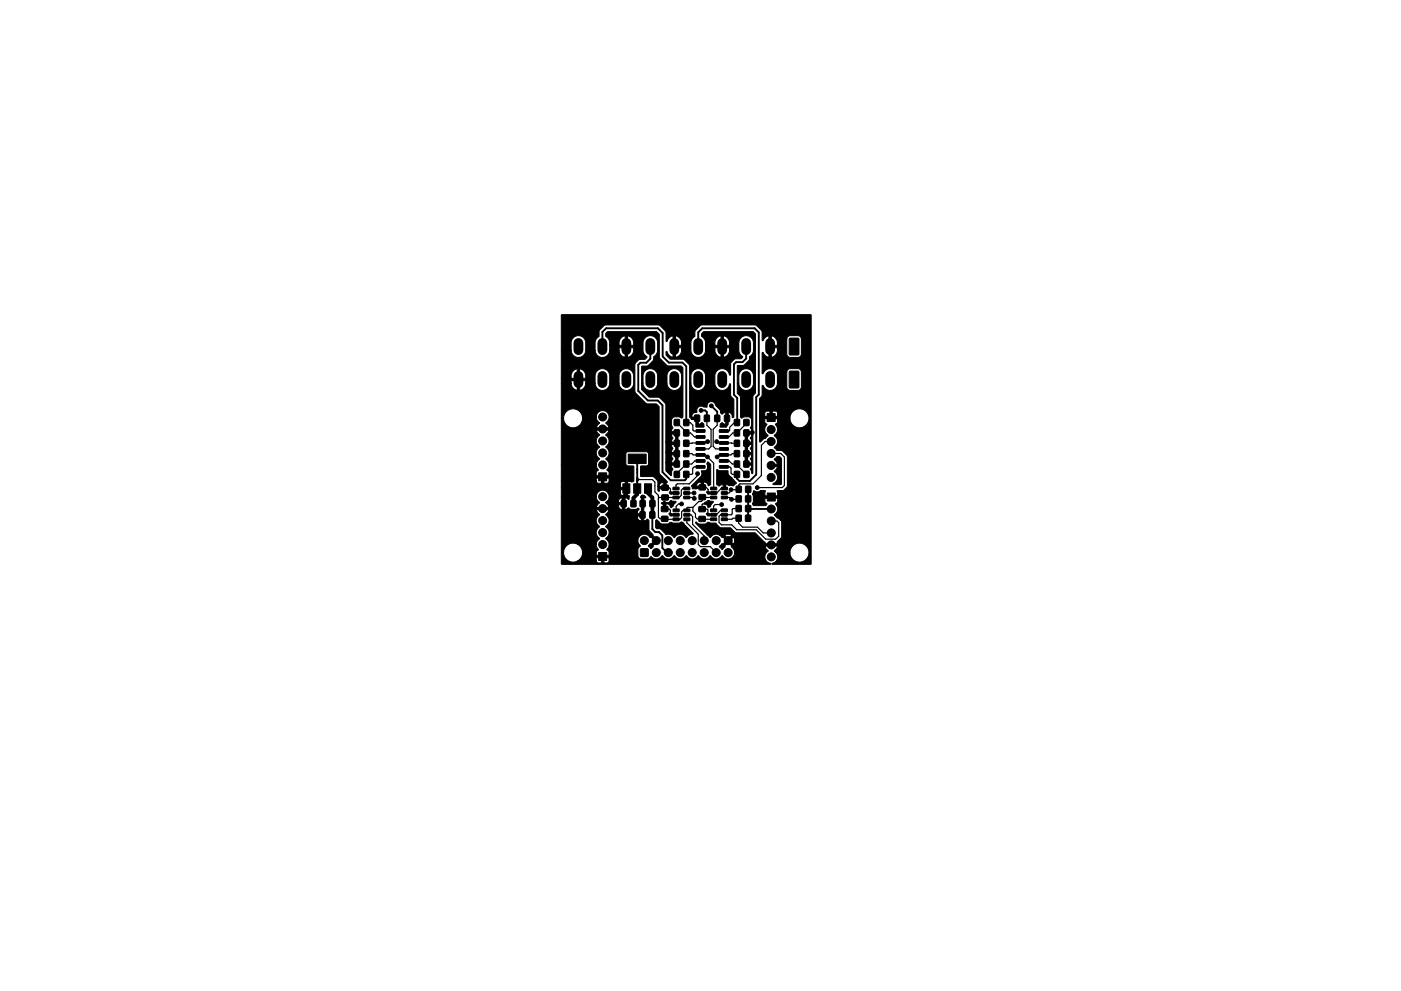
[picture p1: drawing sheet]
<svg xmlns="http://www.w3.org/2000/svg" width="297mm" height="210mm" viewBox="0 0 297 210" stroke-linecap="round" stroke-linejoin="round" font-family="sans-serif">
<g fill="#000" stroke="#000" stroke-width=".21">
<path d="M167.4 71.8l1.8-.1 .2 .2v3.2l-.2 .2h-1.6l-.3-.1zM119 66.8h53v52.8l-.1 .1h-8.1l-.2-.1 .2-.1a1.36 1.36 0 0 0 .7-2.3h3a2.01 2.01 0 0 0 1.8 2.1 2.01 2.01 0 0 0 2.2-1.7v-.8a2.01 2.01 0 0 0-2.4-1.5 2.03 2.03 0 0 0-1.6 1.9h-3l-.3-.3 .5-.6 .2-.4h-2.7l.7 1.1a1.42 1.42 0 0 0-.7 1.5 1.42 1.42 0 0 0 1.2 1.1l-.1 .1h-44.2l-.1-.1v-2.4h.5a2.01 2.01 0 0 0 3 1.8h3.9l.4 .4h1.9l.4-.2v-.9h-1.1v1.1h-.5v-1.1h-1.1v.7h-3.9l.7-.7 .3-1.1-.3-1-.7-.7h3.9l.1 .4 .4 .7-.5 .5v.7h2.7v-.8l-.4-.4 .1-.2a1.45 1.45 0 0 0-.4-2.1l.4-.4a1.44 1.44 0 0 0-.4-2.2 1.46 1.46 0 0 0 .6-1.9h6.1a.73 .73 0 0 0 .9 .7v-1h-.9v.3h-6.1l-.6-.6 .5-.6 .2-.4h-2.7l.3 .5 .4 .4a1.55 1.55 0 0 0 0 2.6 1.49 1.49 0 0 0 0 2.6l-.5 .6-.2 .6h-3.9l-.6-.2h-.8a2.01 2.01 0 0 0-1.6 1.9h-.5v-11.9h7.4l.2 .7 .5 .7-.4 .4-.3 .6h2.7l-.1-.3h2.1a.73 .73 0 0 0 .9 .7v-1h-.9v.3h-2.1l-.6-.8h3.6v-1a.75 .75 0 0 0-.9 .7v.3h-2.7l.5-.4a1.34 1.34 0 0 0 .1-1.5h2.5l.3 .4 .7 .1v-1.3h-1v.8h-2.5l-.5-.5a1.37 1.37 0 0 0-1.8 .3l-.3 .8h-7.4v-1.9h13.5v-1.3l-.8 .2-.2 1.1h-12.5v-1.3h7.4l.2 .3 .3 .1h1.8l.4-.4v-.7h-1.1v1.1h-.5v-1.1h-1.1v.7h-7.4v-3.5h7.4l.1 .4 .4 .7-.5 .5v.7h2.7v-.7l-.4-.6a1.43 1.43 0 0 0-.3-2.2l.4-.5a1.44 1.44 0 0 0-.4-2.1 1.49 1.49 0 0 0 0-2.5l.5-.6 .2-.4h-2.7l.7 1.1a1.44 1.44 0 0 0 0 2.4l-.1 .1a1.36 1.36 0 0 0 0 2.3l.1 .2-.5 .6-.2 .6h-7.4v-9.9h.5l.3 1.1 .5 .6a2.02 2.02 0 0 0 3.2-1.3v-.7h2.9l.2 .7 .5 .7-.5 .5-.1 .5h2.6l-.2-.6-.5-.4 .3-.3a1.36 1.36 0 0 0-.3-2.3 1.36 1.36 0 0 0-2 1.2h-2.9l-.1-.2a2.01 2.01 0 0 0-2.2-1.4 2.01 2.01 0 0 0-1.7 1.9h-.5v-7.4l2.1 .1a1.5 1.5 0 0 0 1.3 1.4h.5a1.49 1.49 0 0 0 1.3-1.4h2a1.55 1.55 0 0 0 1.5 1.4 1.55 1.55 0 0 0 1.6-1.5l2 .1a1.55 1.55 0 0 0 1.5 1.4 1.55 1.55 0 0 0 1.5-1.4v-1.7a1.55 1.55 0 0 0-1.5-1.5 1.55 1.55 0 0 0-1.5 1.5v1.6h-2v-1.6a1.55 1.55 0 0 0-1.6-1.5 1.55 1.55 0 0 0-1.5 1.5v1.6h-2v-.5h-1.3v2h-.5v-2h-1.3v.5h-2.1v-1h5.2v-.6a1.5 1.5 0 0 0-1.3-1.4v2h-.5v-2.1a1.54 1.54 0 0 0-1.3 1.5v.6h-2.1v-6h2.1a1.55 1.55 0 0 0 2.3 1.3l.5-.5 .3-.8 2 .1a1.55 1.55 0 0 0 1.5 1.4 1.55 1.55 0 0 0 1.6-1.4l2-.1a1.5 1.5 0 0 0 1.2 1.5h.6a1.49 1.49 0 0 0 1.2-1.4v-.6h-1.2v2h-.6v-2h-1.2v.5h-2v-1h5v-.6a1.5 1.5 0 0 0-1.2-1.4v2h-.6v-2.1a1.54 1.54 0 0 0-1.2 1.5v.6h-2l-.1-1-.8-.9v-.7l.4-.3h10.4l.6 .6 .1 5 1.7 1.6h2.8l.4 .4v10.5l-.3 .2-.5-.2h-1l-.4 .2-.2 .3v1.3l.3 .4-.3 .9h1.2l.2 .1v6.9l-.2 .1h-1.2l.3 .8-.3 .5-.1 .9-1.1-1.1v-1.6h2v-1.7h-.8l.3 .8-.3 .9h-1.2v-2.2h2v-1.7h-.8l.3 .8-.3 .9h-1.2v-2.2h2v-1.7h-.8l.3 .8-.3 .9h-1.2l-.1-8-1.3-1.5-2.2-.1-1.6-1.6v-1.3l.3 .1a1.55 1.55 0 0 0 1.6 1.4 1.55 1.55 0 0 0 1.5-1.5l2 .1a1.55 1.55 0 0 0 1.5 1.4 1.55 1.55 0 0 0 1.6-1.4v-1.7a1.55 1.55 0 0 0-1.5-1.5 1.55 1.55 0 0 0-1.6 1.5v1.6h-2v-1.6a1.55 1.55 0 0 0-1.5-1.5 1.55 1.55 0 0 0-1.6 1.5v1.6h-.3v-3.6l1.4-.1 1.1-1.1 .1-.8 .4-.4 .4-.6v-2a1.55 1.55 0 0 0-1.5-1.5 1.55 1.55 0 0 0-1.6 1.5v1.7a1.74 1.74 0 0 0 .9 1.3l-.5 .5-1.3 .1-.8 .9v5.8l.2 .4 2.2 2.2 2.1 .1 .6 .6v13.9l.2 .4 1.6 1.6-.2 .2-.1 1.3h-1.4v.5h-.2l-.1-.1v-.9h1.2v-.8h-.2a.75 .75 0 0 0-.7 .8h-.3l-.1-1.2-.8-.8-2.8-.2v-2.1h1.3l.4-.4v-2.2l-.1-.3-.4-.2h-3.8l-.4 .2-.1 .3v2.3l.4 .3h1.3v3.1l-.4 .3-.9-.2v3l.4 .2-.2 .6-.8-.3v2.5l.4-.1 .3-.2 .7 .3h.9l.5-.3 .2 .3-.3 .4-.1 .5h.9v-3.4l-.2-.1 .4-.5 .7 .4v.2h-.4v4.9l.4-.1 .3-.2 .4 .2 .1 2.2 1.8 2.1-1.1 1.1 .1 .2-.5 .4-.5-.6 .3-.4 .2 .1 .8-.8-.8-.8-.2 .1a1.39 1.39 0 0 0-2.1-.3 1.39 1.39 0 0 0 .1 2.2l-.5 .6v1.4l.1 .4 .5 .3h1.4l.4-.2 .3-.3a1.49 1.49 0 0 0 2.3-.2h.1a1.56 1.56 0 0 0 2 .5l.5-.5a1.56 1.56 0 0 0 2 .5l.5-.5a1.56 1.56 0 0 0 2.1 .5l.5-.5a1.56 1.56 0 0 0 2 .5l.5-.5a1.56 1.56 0 0 0 2 .5l.6-.5a1.56 1.56 0 0 0 2 .5 1.43 1.43 0 0 0-.1-2.4l.1-.2-.7-.7-.8 .7 .1 .2-.5 .6-.7-.6 1.5-1.3h.8l.7 .8a1.33 1.33 0 0 0 0-1.5l-.7 .7h-.8l-.7-.8-.3 .1-.4-.4h1l.8 .7 .7-.7a1.3 1.3 0 0 0-1.5 0h-1a1.49 1.49 0 0 0-2 .5l-3.1-3.1v-.2h.2l.6 .4h1.2l.6-.4 .6 .2h1l1 .9 2.2 .1 1.2 1h3.9l2.2 2.1v.3h2.7l-.1-.5 .9-1.1v-3l-.5-.7-.5-.2-.5-.6 .2-.3a1.48 1.48 0 0 0 0-2.1l.4-.4 .1-.8h-2.7v.8l.4 .4-.3 .4h-2.5l-.3-.4 .2-.6v-1.1l-.2-.4 .3-.7 .8 .3 .6-.3h1v1.1h2.7l-.1-1.1 1.3-.1 .8-.8v-6.4l-1-1.1-1.2-.1-.5-.6 .2-.3a1.44 1.44 0 0 0-.3-2.3 1.54 1.54 0 0 0 .3-2.4l.4-.3 .1-.9h-2.7v.8l.4 .4-.2 .3a1.38 1.38 0 0 0 .4 2l-.5 .7-.5 .2-.5 .6-.2-.1-.1-5h6.5l.3 1.1 .5 .6a2.01 2.01 0 0 0 3.1-1l.1-.3a2.01 2.01 0 0 0-1.8-2.4 2.01 2.01 0 0 0-2.2 2h-6.5v-.4h3.9l-.1-.8-.4-.3h-.6v1.1h-.6v-1.1l-.9 .2-.2 .9h-1.1v-3.7l.6-.7v-2l.2-.1a1.56 1.56 0 0 0 1.7 1 1.56 1.56 0 0 0 1.3-1.4v-1.9l-.2-.6h2.2v3.2l.2 .5 .5 .2h2l.4-.6v-3.4l-.2-.3-.4-.3h-1.8l-.4 .2-.3 .5h-2.2a1.57 1.57 0 0 0-1.5-.7 1.57 1.57 0 0 0-1.3 1.1l-.2-.1v-4.3l.1-.1a1.75 1.75 0 0 0 1.3 1h.5a1.49 1.49 0 0 0 1.3-1.4v-.6h-1.3v2h-.5v-2.5h1.8v-.8l-.2-.6h2.2v3.2l.2 .5 .5 .2h2l.4-.7-.1-3.4-.5-.5h-1.8l-.4 .2-.3 .5h-2.2l-.4-.4-.7-.3v2.1h-.5v-2.1a1.58 1.58 0 0 0-1.2 1.1l-.2-.1-.1-2-1.3-1.2-11.3-.1-.5 .2-1 1.1-.1 1.2-.4 .3-.4 .7v2a1.55 1.55 0 0 0 1.5 1.4 1.55 1.55 0 0 0 1.6-1.4l2-.1a1.5 1.5 0 0 0 1.3 1.5h.5a1.49 1.49 0 0 0 1.3-1.4v-.6h-1.3v2h-.5v-2h-1.3v.5h-2v-1h5l.1-.6a1.5 1.5 0 0 0-1.3-1.4v2h-.5v-2.1a1.54 1.54 0 0 0-1.3 1.5v.6h-2l-.1-1-.7-.9v-.6l.4-.4h10.5l.5 .4v12.6l-.6 .8v16.2l-.1 .1-.4-.9 .3-.9h-1.3l-.1-.1v-.4h1.4l-.3-.8 .2-.9h-.8v1.7h-.5v-2.2h1.4l-.3-.8 .2-.9h-.8v1.7h-.5v-2.2h1.4l-.3-.8 .2-.9h-.8v1.7h-.5v-2.1l1.4-.1-.3-.8 .2-.5v-1.3l-.1-.3-.4-.2h-1.1l-.4 .2-.3-.2v-4.1l-.7-1v-2.1l.4 .1a1.55 1.55 0 0 0 1.5 1.4 1.55 1.55 0 0 0 1.5-1.4v-1.7a1.55 1.55 0 0 0-1.5-1.5 1.55 1.55 0 0 0-1.5 1.5v1.6h-.4v-3.7l1.5-.1 1-1.1 .1-.7 .5-.4 .3-.6v-2a1.55 1.55 0 0 0-1.5-1.5 1.55 1.55 0 0 0-1.5 1.5v1.7a1.59 1.59 0 0 0 .8 1.3l-.4 .4-1.4 .1-.7 .7-.1 2.6-.1 .1a1.6 1.6 0 0 0-1.6-1.4 1.6 1.6 0 0 0-1.6 1.4v1.7a1.59 1.59 0 0 0 1.5 1.5 1.59 1.59 0 0 0 1.6-1.4l.2 .1v2.4l.7 .9v3.7l-.3 .1-.1-.4a.73 .73 0 0 0-.8-.7v2.6l-.4 .5h-1.3v-.4a.41 .41 0 0 1 .3-.5 .41 .41 0 0 1 .5 .2l.4 .1v-2.5l-.9 .3-.2-.2-.1-.6-1-1.1a.96 .96 0 0 0-1.1-.7 .96 .96 0 0 0-.7 1.2l-1.1-.2a.97 .97 0 0 0-1.1 1.3l-.7 .2-.2 .3-.1 .5h1.3l.1 1.5 .8-.4 .3 .3v.7h-1.6l-.1-1.6h-.9l-.4-.5v-7.2l.3 .1a1.55 1.55 0 0 0 1.5 1.4 1.55 1.55 0 0 0 1.6-1.4v-1.7a1.55 1.55 0 0 0-1.5-1.5 1.55 1.55 0 0 0-1.6 1.5v1.6h-.3l-.1-3.9-1.2-1.2h-2.8l-.9-.9v-.6l.2-.1a1.72 1.72 0 0 0 1.3 1.2h.5a1.49 1.49 0 0 0 1.3-1.4v-.6h-1.3v2h-.5v-2.5h1.8v-.6a1.5 1.5 0 0 0-1.3-1.4v2h-.5v-2.1a1.53 1.53 0 0 0-1.2 1.2l-.3-.1-.1-2-1.4-1.3-11.2-.1-.5 .2-.9 1-.1 1.3-.4 .3-.4 .7v1.9h-2v-1.6a1.55 1.55 0 0 0-1.5-1.5 1.55 1.55 0 0 0-1.6 1.5v1.6h-2.1zM133.2 96.3h3.8v2h-3.8zM143 97.8h1v1.3h-1zM143 89h1v1.3h-1zM143 95.6h1v1.3h-1zM143 93.4h1v1.3h-1zM143 91.2h1v1.3h-1zM145 97.8h1v1.3h-1zM145 89h1v1.3h-1zM145 95.6h1v1.3h-1zM145 93.4h1v1.3h-1z"/>
<path d="M145 91.2h1v1.3h-1zM147.6 91.2l1.8-.1 .1 .5-1.9 .1zM147.6 92.5l1.8-.1 .1 .5-1.9 .1zM147.6 93.7h1.8l.1 .5-1.9 .1zM147.6 95h1.8l.1 .5h-1.9zM147.6 96.3l1.8-.1 .1 .5-1.9 .1zM147.6 97.5h1.8l.1 .5-1.9 .1zM147.6 98.8h1.8l.1 .5h-1.9zM147.3 88.1h1v1.3h-1zM150 98l.7 .6v4.2l-.5 .3a.92 .92 0 0 0-.8-.8h-.2l-.1 1.3-2.3 .1-.1-.6h1.9v-.8h-.2a.76 .76 0 0 0-.7 .8h-1l1.7-1.9a.95 .95 0 0 0 .3-1.2l.9-.2 .3-.2 .1-.8-.2-.4zM149.4 88.1h1v1.3h-1zM152 99.7l.5 .2h1.8l.1 .8 .8 .6 .9 1.1v.2l-.6 .5-1.7-.3v.9l-.1 .1-.4-.1v-.9l-.5 .1-.4 .2-.4-.3z"/>
<path d="M152.5 98.8h1.9v.5h-1.8zM152.5 97.5h1.9v.5l-1.8 .1zM152.5 96.3l1.9-.1v.5l-1.8 .1zM152.5 95h1.9v.5h-1.8zM152.5 93.7h1.9v.5l-1.8 .1zM152.5 92.5l1.9-.1v.5l-1.8 .1zM152.5 91.2l1.9-.1v.5l-1.8 .1zM151.5 88.1h1.1v1.3h-1.1zM153.6 88.1h1v1.3h-1zM155.7 91.2h1.1v1.3h-1.1zM155.7 97.8h1.1v1.3h-1.1zM155.7 95.6h1.1v1.3h-1.1z"/>
<path d="M155.7 89h1.1v1.3h-1.1zM155.7 93.4h1.1v1.3h-1.1zM157.7 91.2h1.1v1.3h-1.1zM157.7 97.8h1.1v1.3h-1.1zM157.7 95.6h1.1v1.3h-1.1zM157.7 89h1.1v1.3h-1.1zM157.7 93.4h1.1v1.3h-1.1zM162.6 87.7h1.7v1.7h-1.7zM164.7 96.9h.6l.4 .4v5.4l-.2 .1h-1.5l-.1-.1a1.48 1.48 0 0 0 1-1.3 1.48 1.48 0 0 0-.8-1.4l.6-.5 .1-.5h-1.4l-.2-.4 .2-.1h1.4l-.2-.6-.5-.4zM167.4 78.8l1.8-.1 .2 .2v3.2l-.2 .2h-1.6l-.3-.1zM126.9 117.2h1.7v1.7h-1.7zM126.9 100.3h1.7v1.7h-1.7z"/>
<path d="M131.7 106.2h1v1.3h-1zM132.1 102.6h1.4v2h-1.4zM133.8 106.2h1v1.3h-1zM134.3 102.6h1.6v2h-1.6zM135.8 116.5h1.6v1.5h-1.6zM135.7 108.6h1v1.3h-1zM135.7 106.2h1.1v1.3h-1.1zM136.6 102.6h1.6v2h-1.6zM137.8 108.6h1v1.3h-1zM137.8 106.2h1v1.3h-1zM139 110.4l.3-.1 .7 .7 .4 .2h1.2l.5-.4 .6 .2h1.2l.7-.3 2.3 2.4v.2a1.67 1.67 0 0 0-1.4 .8l-.1-.1a1.44 1.44 0 0 0-2.5 .1v-.1a1.53 1.53 0 0 0-1.8-.6l-1-1.1-.8-.1-.3-.2zM140.3 109.6h1.3v1h-1.3z"/>
<path d="M140.3 107.5h1.3v1h-1.3zM140.3 105h1.4v1.1h-1.4zM140.3 103h1.4v1h-1.4zM141.9 108.9l.2-.1 .1 .2 1.4 .2-.1 .2h-.9a.49 .49 0 0 1-.8-.4zM141.9 104.4l1.6 .1 .1 .1-1.4 .3zM140.3 106.7l1.3-.1 .7-.4 1 .2v.2l-.5 .5-.1 .4-.5 .2a.92 .92 0 0 0-.8-.8h-.2v1.3l-.4 .1-.1-.2v-1.2h-.4zM142.7 103.4h1.2l.1 .5h-1.2zM142.7 104.3h1.2l.1 .5-1.2 .1zM142.7 105.3h1.2l.1 .5h-1.2zM142.7 108h1.2l.1 .5-1.2 .1zM142.7 109l1.2-.1 .1 .5-1.2 .1zM142.7 109.9h1.2l.1 .5-1.2 .1z"/>
<path d="M143 100h1v1.3h-1zM145 100h1v1.3h-1zM145 105.3h1.2l.1 .5h-1.3zM145 104.3h1.2l.1 .5-1.3 .1zM145 103.4h1.2l.1 .5h-1.3zM145 109.9h1.2l.1 .5-1.2 .1zM145 109l1.2-.1 .1 .5-1.2 .1zM145 108h1.2l.1 .5-1.2 .1zM148.2 109.6h1.3v1h-1.3zM148.2 107.5h1.3v1h-1.3zM148.2 105h1.4v1h-1.4zM148.2 102.9h1.4v1h-1.4z"/>
<path d="M149.8 109l.3-.2v.2l1.3 .1 .2 .1-1.5 .3zM149.8 104.3l.3-.1 1.5 .3-.1 .2-1 .1a.44 .44 0 0 1-.7-.3zM149.4 106.6l.7-.4 1.1 .2-.6 1-.4 .3a1.27 1.27 0 0 0-.9-.9zM150.7 108h1.2l.1 .5-1.3 .1zM150.7 109l1.2-.1 .1 .5-1.3 .1zM150.7 109.9h1.2l.1 .5-1.3 .1zM150.7 103.4h1.2l.1 .5h-1.3zM150.7 104.3h1.2l.1 .5-1.3 .1zM150.7 105.3h1.2l.1 .5h-1.3zM153 109.9h1.1l.1 .5-1.2 .1zM153 109l1.1-.1 .1 .5-1.2 .1zM153 108h1.1l.1 .5-1.2 .1z"/>
<path d="M153 105.3h1.2v.5h-1.2zM153 104.3h1.2v.5l-1.2 .1zM153 103.4h1.2v.5h-1.2zM156.1 109.3h1v1.3h-1zM156.1 107.3h1v1.2h-1zM156.1 105.2h1v1.3h-1zM156.1 103.2h1.1v1.2h-1.1zM155.7 100h1.1v1.3h-1.1zM158.1 109.3h1v1.3h-1zM158.1 107.3h1v1.2h-1zM158.1 105.2h1v1.3h-1zM158.1 103.2h1.1v1.2h-1.1z"/>
<path d="M157.7 100h1.1v1.3h-1.1zM162.7 104.6h1.7v1.7h-1.7z"/>
<circle cx="127.8" cy="88.5" r=".85"/>
<circle cx="127.8" cy="96.1" r=".85"/>
<circle cx="127.8" cy="93.6" r=".85"/>
<circle cx="127.8" cy="91" r=".85"/>
<circle cx="127.8" cy="98.6" r=".85"/>
<circle cx="148.6" cy="87.1" r=".4"/>
<circle cx="150" cy="96.9" r=".4"/>
<circle cx="150" cy="93.7" r=".4"/>
<circle cx="150.8" cy="86.1" r=".4"/>
<circle cx="152" cy="93.7" r=".4"/>
<circle cx="152" cy="96.9" r=".4"/>
<circle cx="159.5" cy="91.7" r=".4"/>
<circle cx="163.5" cy="93.7" r=".85"/>
<circle cx="163.5" cy="91.1" r=".85"/>
<circle cx="163.5" cy="98.7" r=".85"/>
<circle cx="163.5" cy="96.2" r=".85"/>
<circle cx="127.8" cy="107.9" r=".85"/>
<circle cx="127.8" cy="113" r=".85"/>
<circle cx="127.8" cy="110.5" r=".85"/>
<circle cx="127.8" cy="115.5" r=".85"/>
<circle cx="127.8" cy="105.4" r=".85"/>
<circle cx="136.6" cy="114.7" r=".85"/>
<circle cx="139.1" cy="117.2" r=".85"/>
<circle cx="139.1" cy="114.7" r=".85"/>
<circle cx="140.7" cy="102.1" r=".4"/>
<circle cx="140.9" cy="106.8" r=".4"/>
<circle cx="141.7" cy="117.2" r=".85"/>
<circle cx="141.7" cy="114.7" r=".85"/>
<circle cx="144.2" cy="114.7" r=".85"/>
<circle cx="144.2" cy="117.2" r=".85"/>
<circle cx="144.5" cy="106.9" r=".4"/>
<circle cx="145.3" cy="112.8" r=".4"/>
<circle cx="146.8" cy="114.7" r=".85"/>
<circle cx="146.8" cy="117.2" r=".85"/>
<circle cx="147.2" cy="104.6" r=".4"/>
<circle cx="147.2" cy="105.7" r=".4"/>
<circle cx="147.9" cy="100.5" r=".4"/>
<circle cx="149.3" cy="117.2" r=".85"/>
<circle cx="149.3" cy="114.7" r=".85"/>
<circle cx="150.4" cy="106.9" r=".4"/>
<circle cx="151.8" cy="117.2" r=".85"/>
<circle cx="151.8" cy="114.7" r=".85"/>
<circle cx="153" cy="107" r=".4"/>
<circle cx="154.1" cy="102.2" r=".4"/>
<circle cx="154.4" cy="117.2" r=".85"/>
<circle cx="154.4" cy="114.7" r=".85"/>
<circle cx="155" cy="103.9" r=".4"/>
<circle cx="155.1" cy="105.9" r=".4"/>
<circle cx="160.6" cy="103.4" r=".4"/>
<circle cx="163.5" cy="101.3" r=".85"/>
<circle cx="163.5" cy="118.1" r=".85"/>
<circle cx="163.5" cy="115.6" r=".85"/>
<circle cx="163.5" cy="108" r=".85"/>
<circle cx="163.5" cy="110.5" r=".85"/>
<circle cx="163.5" cy="113.1" r=".85"/>
</g>
<g fill="none" stroke="#000" stroke-width="2.1">
<path d="M122.6 72.8v1.5M122.6 79.8v1.5M127.7 72.8v1.5M127.7 79.8v1.5M132.8 72.8v1.5M132.8 79.8v1.5M137.9 72.8v1.5M137.9 79.8v1.5M143 72.8v1.5M143 79.8v1.5M148 72.8v1.5M148 79.8v1.5"/>
<path d="M153.1 72.8v1.5M153.1 79.8v1.5M158.2 72.8v1.5M158.2 79.8v1.5M163.3 72.8v1.5M163.3 79.8v1.5"/>
</g>
<path d="M127.7 73.5v-3.1l.8-.8h11l1 1v5l1.3 1.3h2.9l.8 .8v11.9M137.9 73.5v2.6l-.9 .9h-1.2l-.5 .4v5.5l2.1 2.1h2.1l1 1v14.2l1.7 1.7h3l.3-.3v-1M148 73.5v-3l.9-.9h11.1l.9 .9v13.2l-.6 .6v16.4l-1.3 1.3h-2.3l-.5-.5v-.9M158.2 73.5v2.6l-.8 .7h-1.3l-.5 .5v6.4l.7 .7v5.2M135.1 97.3v6.3M148.6 87.1h.9l.4 .3v1.3M150.8 86.1l1.3 1.2v1.5M159.5 91.7l-1.3 .1M135.1 101.5l.2 .2-.2 .3M138.3 109.2v3l.6 .7h.8l.7 .7v2.6l1.3 1.3M158.6 107.9l4.9 .1M158.6 103.8v6.1" fill="none" stroke="#000" stroke-width=".4"/>
<g fill="none" stroke="#000" stroke-width=".25">
<path d="M143.5 89.6l2 2v.2h.9l.9 .9h1.2M145.5 89.6h.8l.6 .6v1l.2 .2h1.4M145.5 96.2h1.2l.3 .3h2.6l1.7 1.8v5.3M148.5 99.1h-1.3l-.3 .3v1l-.2 .2h-1.2M148.5 97.8h-1.2l-.7 .6h-1.1l-2 2v.2M149.9 88.7v1.5l.9 .9v3.6l-.5 .5h-1.8M150 93.7h-.2l-.3 .3h-4M151.9 93.7l.3 .3h4M152.1 88.8v1.4l-.9 .9v3.6l.6 .5h1.7M153.5 99.1h1.2l.3 .2v1.1l.3 .2h.9M153.5 97.8h1.1l.6 .6h1v.2l2 2M156.2 89.6h-.5l-1 1v.7l-.1 .1h-1.1"/>
<path d="M156.2 96.2h-1l-.2 .3h-2.5l-.5 .4M158.2 89.6v.2l-2 2h-.8l-.9 .9M163.5 96.2h2l.8 .8v6l-.4 .4h-5.3M163.5 93.7h-1.3l-.8 .8v6.4l-1.7 1.8h-2.8l-.3 .2-.1 1h-1.5v.2l-.4 .5h-1M135.1 101.7h3.2l.6 .6v2l.7 .8v4.6l.4 .4 4.2 .1 .3-.4v-1.2l.3-.3h.8l.2-.7h1.1M139.6 105.4l.2 .1M139.8 105.5l-.2 .2M140.7 102.1l.3 .3v1.1h.9l.3 .2v.7l.1 .2h1M140.9 106.8v1.2h1l.2 .3v.6l.3 .3h1M140.9 108.2h.1M144.5 106.9h-.6l-.5 .5v.9M145.6 103.6h-.8l-.3 .4v1.1l-.5 .4h-4.2"/>
<path d="M145.6 104.6h1.6M145.6 105.5h1.4l.2 .2M145.6 109.2h.9l.4 .4v1.6l2.4 2.5v1M145.6 110.2v.7l2.4 2.4v2.2l.5 .5h2.1l1.3 1.2M146.9 107.6v.8l.6 .6v.7l.3 .4 3.5 .1M147.9 100.5v.4l-1.7 1.7h-2.6l-.3 .3v.7M150.4 106.9h-1.4l-.1 .2v.9h1l.2 .2 .1 1h1.7l.9-.9h.8M151.3 105.5h-2.4v.7l-.2 .2h-.5l-1.3 1.2M153 107h-1.4l-.3 .4v.9M153.6 110.2h1.6l.2-.3h1.2v1.1l.9 .8h3.1l1.2 1.3h1.7M153.6 105.5h1.1l.4 .4 1.5-.1M154.1 102.2l-.5 .5v.9h-.7l-1 1h-1.6l-.1-.2v-.6l-.5-.4h-.8"/>
<path d="M156.6 107.9h-1.2l-.2 .2v.9l-.2 .2h-2.2l-.3 .3v1.3l.4 .5h2.3l1 1.1h4.1l2 2h2.2l.6-.7v-2.8l-.4-.4h-1.2"/>
</g>
<path d="M132.8 103.6v1.2l-.6 .6v1.4M135.1 103.6v1.3l-.8 .8v1.1M137.4 103.6v1l.9 1v3.6" fill="none" stroke="#000" stroke-width=".8"/>
</svg>
